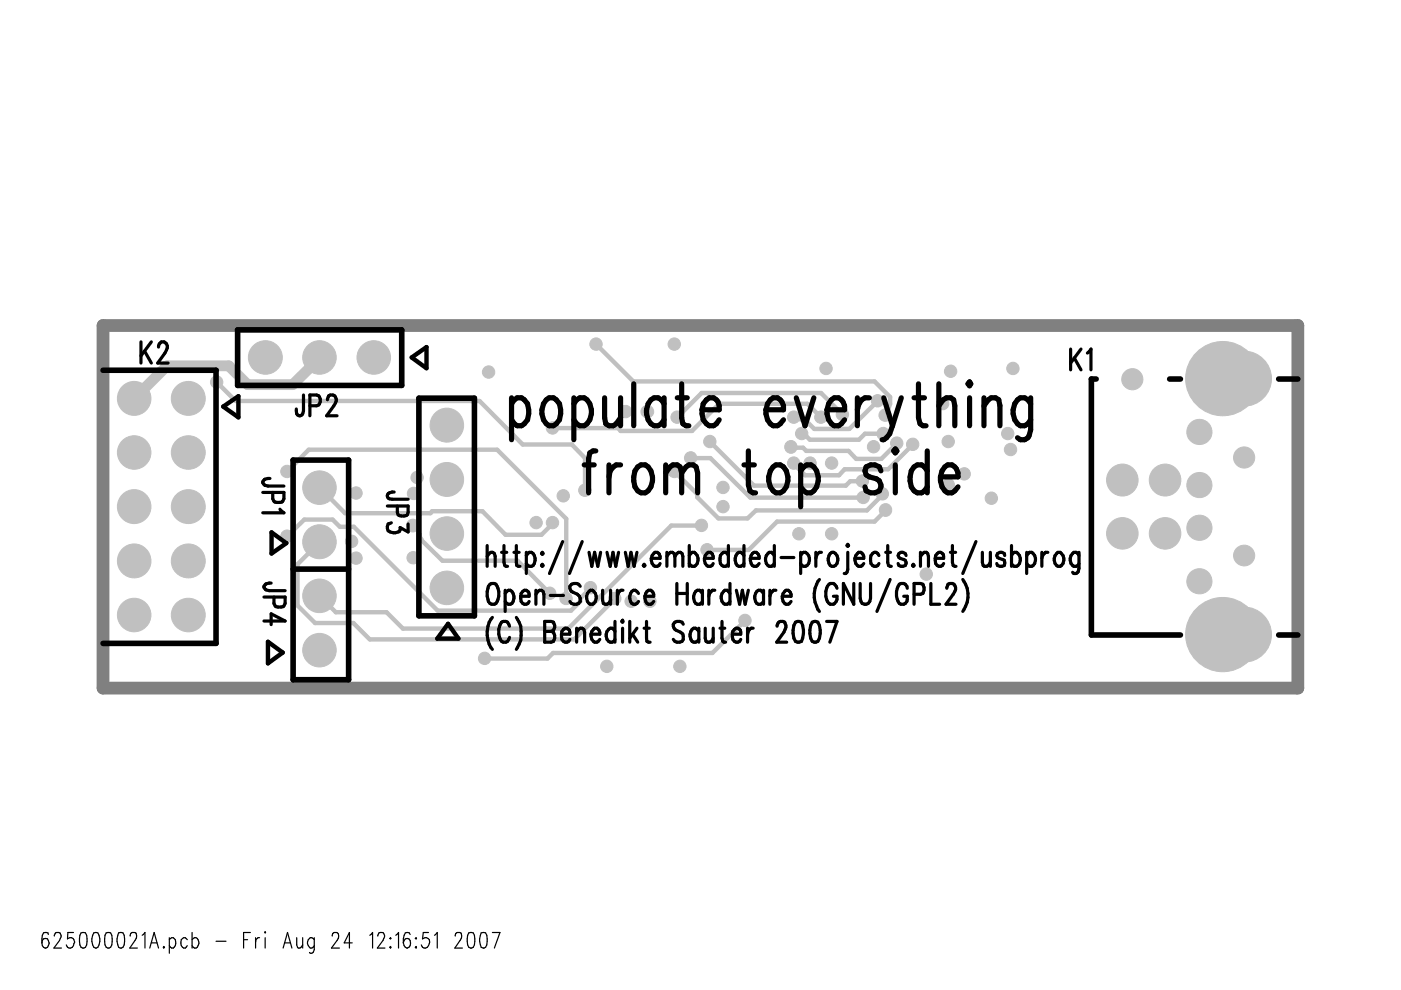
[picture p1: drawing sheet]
<svg xmlns="http://www.w3.org/2000/svg" width="297mm" height="210mm" viewBox="0 0 297 210" stroke-linecap="round" stroke-linejoin="round" font-family="sans-serif">
<g fill="none" stroke="#000" stroke-width=".25">
<path d="M9.2 199.1a.71 .71 0 0 1 1 .3 1.09 1.09 0 0 1-.6 1.6 1.15 1.15 0 0 1-.4-1.9zM10.2 198.1v-.3h-1l-.2 .5-.1 1.6M11.5 198.5l.3-.7h.9a1.24 1.24 0 0 1-.1 1.6l-1.2 1.6h1.6M15.6 197.7h-1.2l-.1 1.4a.85 .85 0 0 1 1.4 .1l.1 .5-.1 .4a.85 .85 0 0 1-.5 .8 .85 .85 0 0 1-.9-.1l-.2-.5M17.2 197.8h.9a3.5 3.5 0 0 1 0 3l-.6 .2a1.7 1.7 0 0 1-.7-1.9l.1-.8zM19.9 197.8h.8a2.89 2.89 0 0 1 0 3l-.5 .2a2.11 2.11 0 0 1-.6-2.7zM22.5 197.8h1a3.5 3.5 0 0 1 0 3l-.6 .2a1.7 1.7 0 0 1-.7-1.9l.1-.8zM25.1 197.8h1a3.5 3.5 0 0 1 0 3l-.4 .2-.6-.2a3.5 3.5 0 0 1 0-3zM27.6 198.5a.63 .63 0 0 1 .4-.8h.5a1.07 1.07 0 0 1 .1 1.7l-1.1 1.6h1.6M30.1 198.3l.6-.6v3.3M32.1 199.9h1.2M35.9 199.2l.5-.4h.3a1.43 1.43 0 0 1 0 2.2h-.3l-.5-.5"/>
<path d="M35.9 198.8v3.3M39.7 199.2l-.4-.4a.94 .94 0 0 0-.9 1.3 .86 .86 0 0 0 .9 .9l.4-.5M40.7 199.2a.68 .68 0 0 1 .7-.4 .68 .68 0 0 1 .6 .4 1.32 1.32 0 0 1-.4 1.8h-.4l-.5-.5M40.7 197.7v3.3M45.8 199.6h2.1M51.6 199.2h.9M53.1 197.7h-1.5v3.3M54.2 198.8v2.2M55 198.8h-.3l-.4 .4-.1 .5M56.2 197.5v.3zM56.2 198.8v2.2M60.4 199.9h1.2"/>
<path d="M62.9 198.8v1.5l.2 .5 .1 .2h.4l.6-.7M64.2 198.8v2.2M66.6 199.2l-.5-.4a1.11 1.11 0 0 0-.9 1.1 1.11 1.11 0 0 0 .9 1.1l.5-.5M66.6 198.8v2.6l-.2 .5-.3 .2h-.3l-.2-.2M70.4 198.5a.63 .63 0 0 1 .5-.8h.5a1.07 1.07 0 0 1 .1 1.7l-1.2 1.6h1.7M74.7 199.9h-1.7l1.1-2.2v3.3M78.4 198.3l.6-.6v3.3M80.1 198.5l.2-.7h1a1.24 1.24 0 0 1-.1 1.6l-1.2 1.6h1.6M82.8 198.8v.3l-.2-.1zM83.9 198.3l.6-.6v3.3M85.9 199.1a.73 .73 0 0 1 1.1 .3 1.09 1.09 0 0 1-.7 1.6 1.15 1.15 0 0 1-.4-1.9zM87 198.1a.71 .71 0 0 0-1.1-.3l-.4 1.3v.8"/>
<path d="M88.2 198.8v.3l-.1-.1zM90.8 197.7h-1.1l-.1 1.4 .5-.3a.88 .88 0 0 1 .9 1.3 .93 .93 0 0 1-1.4 .7l-.3-.5M92.1 198.3l.6-.6v3.3M96.5 198.5a.63 .63 0 0 1 .4-.8h.6a1.07 1.07 0 0 1 0 1.7l-1.1 1.6h1.6M99.4 197.8h.9a3.5 3.5 0 0 1 0 3l-.6 .2a1.7 1.7 0 0 1-.6-1.9v-.8zM102 197.8h1a3.5 3.5 0 0 1 0 3l-.4 .2-.6-.2a3.5 3.5 0 0 1 0-3zM104.4 197.7h1.6l-1.2 3.3M31.7 201l1-3.3 .9 3.3M34.7 200.7l.2 .1-.2 .2zM60 201l1-3.3 .9 3.3M82.8 200.7v.3l-.2-.2zM88.2 200.7v.3l-.1-.2z"/>
</g>
<g fill="#c0c0c0" stroke="#c0c0c0" stroke-width=".21">
<circle cx="67.7" cy="137.8" r="3.6"/>
<circle cx="67.7" cy="126.3" r="3.6"/>
<circle cx="238" cy="113.1" r="3.3"/>
<circle cx="237.9" cy="101.8" r="3.4"/>
<circle cx="247" cy="101.8" r="3.4"/>
<circle cx="247" cy="113.1" r="3.3"/>
<circle cx="259.3" cy="80.3" r="7.9"/>
<circle cx="259.3" cy="134.5" r="7.9"/>
<circle cx="39.9" cy="84.5" r="3.6"/>
<circle cx="28.4" cy="84.5" r="3.6"/>
<circle cx="39.9" cy="95.9" r="3.6"/>
<circle cx="28.5" cy="95.9" r="3.6"/>
<circle cx="39.9" cy="107.4" r="3.6"/>
<circle cx="28.4" cy="107.4" r="3.6"/>
<circle cx="39.9" cy="118.9" r="3.6"/>
<circle cx="28.4" cy="118.9" r="3.6"/>
<circle cx="39.9" cy="130.4" r="3.6"/>
<circle cx="28.5" cy="130.4" r="3.6"/>
<circle cx="67.7" cy="114.9" r="3.6"/>
<circle cx="67.7" cy="103.4" r="3.6"/>
<circle cx="94.7" cy="124.6" r="3.6"/>
<circle cx="94.7" cy="113.1" r="3.6"/>
<circle cx="94.7" cy="101.7" r="3.6"/>
<circle cx="94.7" cy="90.1" r="3.6"/>
<circle cx="79.3" cy="75.8" r="3.6"/>
<circle cx="67.7" cy="75.8" r="3.6"/>
<circle cx="56.3" cy="75.8" r="3.6"/>
<circle cx="240.1" cy="80.4" r="2.24"/>
<circle cx="254.3" cy="123.3" r="2.67"/>
<circle cx="254.3" cy="111.9" r="2.67"/>
<circle cx="254.3" cy="102.8" r="2.67"/>
<circle cx="254.3" cy="91.6" r="2.67"/>
<circle cx="263.7" cy="80.3" r="5.8"/>
<circle cx="263.7" cy="134.5" r="5.8"/>
<circle cx="263.8" cy="97" r="2.24"/>
<circle cx="263.8" cy="117.8" r="2.21"/>
</g>
<path d="M65.4 95.3h40l14.7 14.7v16.9M64.5 110.2h6l1.6 1.5h2.9l17.8 17.8h28.3l1.9-2v-.6l2.2-2.3M89.2 114.3l4.6 4.6h15.9l6.9 6.9M142.3 111.4l-21.8 21.9h-35.1l-3.4-3.5h-10.8l-3.4-3.4M130.4 126.9l-8.6 8.7h-43.4l-3.5-3.5h-8.1l-3.7-3.7M158 131.6l-7 6.8h-33.7l-1.2 1.2h-13.3" fill="none" stroke="#c0c0c0" stroke-width=".93"/>
<circle cx="89.2" cy="114.3" r=".47" fill="#c0c0c0"/>
<path d="M126.4 73l7.9 7.9h51.1l3.3 3.3v1.4l-.8 2.5h-.2M183.4 92h3.9M190.2 94l-3.3 3.3h-5.4l-1.6-1.7h-9l-.6-.7h-2.6v-.1M193.5 94.2l-5.2 5.3h-9.2M67.8 114.9l-4.7 4.7v8.8M88.5 111.4l.7 2.9M187.1 104.7l.1 .1-3.4 3.4h-23.5M187.8 108.2l-2.4 2.4h-20.6" fill="none" stroke="#c0c0c0" stroke-width=".93"/>
<circle cx="186.1" cy="85" r=".47" fill="#c0c0c0"/>
<g fill="none" stroke="#c0c0c0" stroke-width=".93">
<path d="M46 81l4 4h51.7l9.1 9.2h10.4l2.8 2.9v6.9M65.4 95.3l-4.5 4.7M146.5 97.1h4.1l8.5 8.4h23.9M150.5 93.7l9.4 9.3h19.4l1-1h2.6M168.3 98.2l-.1 .1 2.5 2.5h7.2l1.2-1.3M170 92h.4l1.3 1.2h10.4l1.3-1.2M174.1 88.5l-2.9-2.9h-18.7l-5.8 5.8h-15.1l-.5-.6h-13.9M178.6 87.9l-4.5-4.6h-25.3l-5.2 5.2M186.1 85l-6 5.9h-7.5l-1.6-1.6-2.7-.8M64.5 110.2l-3.6 3.5M67.8 103.4l5.4 5.4h18.1l.3-.4h10.7l4.9 5h7.6l2.5-2.5-.1-.1M87.5 111.4h1"/>
<path d="M142.3 111.4h6.5M143 100l4.8 4.7v.7l4.5 4.5h6.2l1.8-1.7M164.8 110.6l-6.1 6h-8.8"/>
</g>
<path d="M67.8 75.9l-5.7 5.6h-9.6l-4-3.9h-13.1l-7 6.9" fill="none" stroke="#c0c0c0" stroke-width="2.3"/>
<g fill="#c0c0c0" stroke="#c0c0c0" stroke-width=".21">
<circle cx="125.2" cy="124.6" r="1.31"/>
<circle cx="120" cy="126.9" r="1.31"/>
<circle cx="130.3" cy="126.9" r="1.31"/>
<circle cx="116.5" cy="125.8" r="1.31"/>
<circle cx="158" cy="131.5" r="1.31"/>
<circle cx="102.7" cy="139.6" r="1.31"/>
<circle cx="128.7" cy="141.3" r="1.31"/>
<circle cx="133.8" cy="127.5" r="1.31"/>
<circle cx="144.1" cy="141.3" r="1.31"/>
<circle cx="137.8" cy="127.5" r="1.31"/>
<circle cx="187.7" cy="88" r="1.31"/>
<circle cx="187.1" cy="104.7" r="1.31"/>
<circle cx="193.5" cy="94.2" r="1.31"/>
<circle cx="190.1" cy="94" r="1.31"/>
<circle cx="187.2" cy="92" r="1.33"/>
<circle cx="186.1" cy="85" r="1.31"/>
<circle cx="187.7" cy="108.1" r="1.33"/>
<circle cx="201" cy="93.6" r="1.31"/>
<circle cx="213.7" cy="91.9" r="1.31"/>
<circle cx="196.4" cy="121.7" r="1.31"/>
<circle cx="214.8" cy="78.1" r="1.31"/>
<circle cx="201.6" cy="78.7" r="1.31"/>
<circle cx="210.2" cy="105.6" r="1.31"/>
<circle cx="204.4" cy="100.5" r="1.31"/>
<circle cx="201" cy="102.8" r="1.31"/>
<circle cx="185.2" cy="94.7" r="1.31"/>
<circle cx="199.9" cy="85.6" r="1.31"/>
<circle cx="214.3" cy="95.3" r="1.31"/>
<circle cx="126.4" cy="73" r="1.31"/>
<circle cx="150.5" cy="93.6" r="1.31"/>
<circle cx="182.8" cy="102" r="1.31"/>
<circle cx="183" cy="105.5" r="1.31"/>
<circle cx="146.4" cy="97.1" r="1.31"/>
<circle cx="143" cy="100" r="1.31"/>
<circle cx="168.3" cy="98.2" r="1.31"/>
<circle cx="167.7" cy="94.7" r="1.33"/>
<circle cx="170" cy="91.9" r="1.31"/>
<circle cx="168.3" cy="88.5" r="1.31"/>
<circle cx="178.6" cy="87.9" r="1.31"/>
<circle cx="143.6" cy="88.5" r="1.31"/>
<circle cx="149.9" cy="116.6" r="1.31"/>
<circle cx="117.1" cy="110.8" r="1.31"/>
<circle cx="124" cy="103.9" r="1.31"/>
<circle cx="148.7" cy="111.4" r="1.31"/>
<circle cx="119.4" cy="105.1" r="1.31"/>
<circle cx="143" cy="73" r="1.31"/>
<circle cx="137.3" cy="87.3" r="1.34"/>
<circle cx="176.3" cy="113.2" r="1.31"/>
<circle cx="169.4" cy="113.2" r="1.31"/>
<circle cx="153.3" cy="107.4" r="1.31"/>
<circle cx="117.1" cy="90.7" r="1.31"/>
<circle cx="174" cy="88.5" r="1.31"/>
<circle cx="113.7" cy="110.8" r="1.31"/>
<circle cx="175.1" cy="78.1" r="1.31"/>
<circle cx="103.6" cy="78.9" r="1.31"/>
<circle cx="132.6" cy="87.3" r="1.31"/>
<circle cx="171.8" cy="98.2" r="1.31"/>
<circle cx="153.3" cy="103.4" r="1.31"/>
<circle cx="176.3" cy="98.2" r="1.31"/>
<circle cx="60.8" cy="113.7" r="1.31"/>
<circle cx="60.8" cy="100" r="1.31"/>
<circle cx="87.5" cy="111.4" r="1.33"/>
<circle cx="45.9" cy="81" r="1.31"/>
<circle cx="75.5" cy="104.5" r="1.31"/>
<circle cx="74.6" cy="114.8" r="1.31"/>
<circle cx="75.5" cy="118.3" r="1.31"/>
<circle cx="87.6" cy="118.3" r="1.31"/>
<circle cx="87.7" cy="104.6" r="1.31"/>
<circle cx="88.4" cy="101.2" r="1.31"/>
</g>
<path d="M21.8 69h253.4v76.9h-253.4z" fill="none" stroke="#808080" stroke-width="2.7"/>
<g fill="none" stroke="#000" stroke-width=".68">
<path d="M29.9 72.5v4.5M30.6 74.4l1.5 2.6M32.1 72.5l-2.2 3M33.6 73.6a1.01 1.01 0 0 1 1.2-1.1 1.15 1.15 0 0 1 .5 1.7l-1.9 2.8h2.2M227 74v4.4M227.8 75.9l1.4 2.5M229.2 74l-2.2 3M230.5 74.9l.8-.9v4.4M64.3 83.7v3.4l-.1 .6a.68 .68 0 0 1-.7 .5 .68 .68 0 0 1-.6-.5l-.1-1M65.7 86h1.4a1.22 1.22 0 0 0 .8-1.1 1.22 1.22 0 0 0-.8-1.2h-1.4v4.5M69.4 84.8l.3-.9 .3-.2h.6a1.15 1.15 0 0 1 .5 1.7l-1.8 2.8h2.2M55.7 104.4h4.5v1.4l-.3 .5a1.64 1.64 0 0 1-1.8 0l-.3-.5v-1.4"/>
<path d="M57.2 101.4a1.26 1.26 0 0 0-1.5 .7v.3l.4 .5 .7 .2h3.4M59.4 108l.8 .7h-4.5M82.1 107.3h4.4v1.3l-.1 .5a1.84 1.84 0 0 1-2 0l-.2-.5v-1.3M83 110.8l-.5 .2a1.01 1.01 0 0 0 .2 1.8 2.27 2.27 0 0 0 2-.1l.1-.8 1.7 .9v-1.7M83.6 104.3a1.1 1.1 0 0 0-1.5 1l.4 .5h.6h3.4M103.3 115.7v4.4M103.3 118l.8-.9h.4l.3 .3 .2 .6v2.1M106.3 117.1h1.1M106.8 115.7v3.5l.2 .7 .6 .2M109 117.1h1.1M109.5 115.7l.1 4.2 .6 .2M111.6 117.8l.6-.7a1.26 1.26 0 0 1 1.3 1.7l-.5 1.1-.3 .2h-.5l-.6-.6"/>
<path d="M111.6 117.1v4.5M115 117.1l.1 .3-.1 .1-.2-.1zM115 119.6l.1 .3-.1 .2-.2-.2zM119.3 114.8l-2.8 6.8M123.4 114.8l-2.7 6.8M124.9 117.1l.6 3 .6-3 .6 3 .6-3M128.7 117.1l.7 3 .6-3 .6 3 .5-3M132.6 117.1l.6 3 .6-3 .7 3 .5-3M136.6 119.6l.1 .3-.1 .2-.2-.2zM138.1 118.4a1.33 1.33 0 0 0 1.3 1.7l.3-.2 .3-.4M138.6 117.4l.3-.3a.98 .98 0 0 1 1.1 1.3h-1.9l.2-.6zM141.4 118l.8-.9h.4l.3 .3 .2 .6"/>
<path d="M141.4 117.1v3M143.1 118l.7-.9h.5l.3 .3 .2 .6v2.1M143.1 118v2.1M146.1 117.8l.6-.7a1.34 1.34 0 0 1 1.3 1.7l-.2 .7-.6 .6h-.5l-.6-.6M146.1 115.7v4.4M149.4 118.4a1.33 1.33 0 0 0 1.2 1.7l.4-.2 .2-.4M149.9 117.4l.2-.3a.98 .98 0 0 1 1.1 1.3h-1.8l.1-.6zM154.4 117.8l-.6-.7a1.26 1.26 0 0 0-1.1 1.7v.7a.93 .93 0 0 0 1.5 .4l.2-.4M154.4 115.7v4.4M157.7 117.8l-.6-.7a1.26 1.26 0 0 0-1.2 1.7l.1 .7a.84 .84 0 0 0 1.4 .4l.3-.4M157.7 115.7v4.4M159.1 118.4a1.57 1.57 0 0 0 .8 1.7h.5l.6-.6"/>
<path d="M159.5 117.4l.4-.3a1.04 1.04 0 0 1 1.1 1.3h-1.9zM164.2 117.8l-.6-.7a1.34 1.34 0 0 0-1.3 1.7l.2 .7 .6 .6h.5l.6-.6M164.2 115.7v4.4M165.6 118.2h2.7M169.8 117.8l.5-.7a1.53 1.53 0 0 1 1.1 2.4 .93 .93 0 0 1-1.4 .4l-.2-.4M169.8 117.1v4.5M173 117.1v3M174.2 117.1a1.15 1.15 0 0 0-1.2 1.3M176 117.4l.4-.3a1.53 1.53 0 0 1 1.1 2.4 .93 .93 0 0 1-1.5 .4 2.09 2.09 0 0 1 0-2.5zM179.7 115.4l.2 .3-.2 .1-.1-.1zM179.7 117.1v3.6l-.1 .6-.3 .3h-.3M181.3 118.4a1.33 1.33 0 0 0 1.2 1.7l.6-.6"/>
<path d="M182 117.1a1.04 1.04 0 0 1 1.1 1.3h-1.8l.1-.6zM186.4 117.8l-.6-.7a1.26 1.26 0 0 0-1.2 1.7l.1 .7a.93 .93 0 0 0 1.4 .4l.3-.4M187.8 117.1h1M188.2 115.7v3.5l.2 .7 .6 .2M192.1 117.8l-.2-.4-.5-.3h-.4l-.4 .3-.2 .4 .2 .4 1 .4a.81 .81 0 0 1 .3 1.3 .96 .96 0 0 1-1.5-.4M193.6 119.6l.2 .3-.2 .2-.1-.2zM195.2 118l.7-.9h.5l.3 .3 .1 .6v2.1M195.2 117.1v3M198.3 118.4a1.23 1.23 0 0 0 1.2 1.7l.3-.2 .3-.4M198.7 117.4a.87 .87 0 0 1 1.1-.1 .87 .87 0 0 1 .3 1.1h-1.8l.1-.6zM201.5 117.1h1.1M201.9 115.7v3.5l.2 .7 .6 .2"/>
<path d="M206.9 114.8l-2.8 6.8M208.3 117.1v2.1l.1 .7 .3 .2h.5l.3-.2 .5-.7M210 117.1v3M213 117.8l-.1-.4-.5-.3h-.4l-.5 .3-.2 .4 .2 .4 1.4 .6v1.1l-.9 .2-.5-.2-.2-.4M214.5 117.8l.6-.7a1.34 1.34 0 0 1 1.2 1.7l-.1 .7-.6 .6-.9-.2-.2-.4M214.5 115.7v4.4M217.7 117.8l.6-.7a1.34 1.34 0 0 1 1.2 1.7l-.1 .7-.6 .6h-.5l-.6-.6M217.7 117.1v4.5M220.9 117.1v3M222.2 117.1a1.27 1.27 0 0 0-1.3 1.3M224 117.4l.3-.3a1.34 1.34 0 0 1 1.3 1.7l-.2 .7-.4 .4-.2 .2h-.5a1.77 1.77 0 0 1-.3-2.7zM228.8 117.8l-.6-.7a1.34 1.34 0 0 0-1.3 1.7l.2 .7 .6 .6 .8-.2 .3-.4"/>
<path d="M228.8 117.1v3.4l-.2 .7-.4 .4h-.5l-.3-.3M56 126.6h4.5v1.3l-.3 .6a1.64 1.64 0 0 1-1.9 0l-.2-.6v-1.3M56 131.7h4.5l-3-1.6v2.3M57.5 123.6a1.26 1.26 0 0 0-1.5 .7v.3l.4 .5 .7 .1h3.4M103.9 123.9l.3-.2a1.06 1.06 0 0 1 1.4 1 3.6 3.6 0 0 1-.4 3.2 1.06 1.06 0 0 1-1.2 .1 1.06 1.06 0 0 1-.5-.9 3.6 3.6 0 0 1 .4-3.2zM104.4 130.9a5.7 5.7 0 0 0 0 6.8M107.1 125.8l.7-.6a1.26 1.26 0 0 1 1.2 1.6l-.2 .7a.84 .84 0 0 1-1.4 .4l-.3-.4M107.1 125.2v4.4M108 132.8a1.06 1.06 0 0 0-1-1.1 1.06 1.06 0 0 0-1.1 1.1 3.6 3.6 0 0 0 .4 3.2l.4 .2a1.06 1.06 0 0 0 1.3-1.1M109.5 130.9a6.1 6.1 0 0 1 0 6.8M110.4 126.4a1.23 1.23 0 0 0 1.2 1.7l.3-.2 .3-.4M110.8 125.4a.87 .87 0 0 1 1.1 0 .87 .87 0 0 1 .3 1h-1.8l.1-.6z"/>
<path d="M113.6 126l.8-.8h.4l.3 .2 .2 .6v2.1M113.6 125.2v2.9M115.5 131.8h1.3a1.1 1.1 0 0 1 .6 1.6l-.6 .5 .5 .1a1.84 1.84 0 0 1 0 2l-.5 .2h-1.3zM115.5 133.9h1.3M116.7 126.3h2.8M119 134.5a1.23 1.23 0 0 0 1.2 1.7l.4-.2 .2-.4M119.5 133.4a.87 .87 0 0 1 1 0 .87 .87 0 0 1 .3 1.1h-1.8l.1-.6zM122.3 134l.7-.8h.4l.4 .2 .2 .6v2.2M122.3 133.2v3M123 124.3a1.27 1.27 0 0 0-2.2 0 1.15 1.15 0 0 0 .7 1.3l.9 .4a1.16 1.16 0 0 1 .6 1.1 1.16 1.16 0 0 1-.7 1l-1.1-.2-.4-.4M124.9 125.4l.2-.2a1.34 1.34 0 0 1 1.3 1.6l-.2 .7-.3 .4-.3 .2h-.5a1.77 1.77 0 0 1-.2-2.7zM125.3 134.5a1.33 1.33 0 0 0 1.3 1.7l.6-.6"/>
<path d="M126.1 133.2a1.04 1.04 0 0 1 1.1 1.3h-1.9l.2-.6zM127.8 125.2v2.1l.1 .6 .8 .2 .3-.2 .5-.6M129.5 125.2v2.9M130.4 133.9l-.6-.7a1.53 1.53 0 0 0-1.1 2.4 .93 .93 0 0 0 1.4 .4l.3-.4M130.4 131.8v4.4M130.9 125.2v2.9M132 131.5v.4l-.2-.1zM132 133.2v3M132.1 125.2a1.15 1.15 0 0 0-1.2 1.2M133.5 131.8v4.4M134.1 134.5l1.1 1.7M135 133.2l-1.5 2.1"/>
<path d="M135.4 125.8l-.7-.6a1.26 1.26 0 0 0-1.2 1.6l.2 .7a.84 .84 0 0 0 1.3 .4l.4-.4M136.6 133.2h1.1M136.7 126.4a1.57 1.57 0 0 0 .8 1.7h.5l.6-.6M137.1 131.8l.1 4.2 .6 .2M137.2 125.4l.3-.2a1.04 1.04 0 0 1 1.1 1.2h-1.9zM143.5 123.7v4.4M143.5 125.8h2.2M144.9 132.3a1.11 1.11 0 0 0-1.3-.6 1.11 1.11 0 0 0-.9 1.1l.4 .6 1.5 .9a1.43 1.43 0 0 1 0 1.7 1.31 1.31 0 0 1-1.9-.4M145.7 123.7v4.4M148.2 133.9l-.7-.7a1.26 1.26 0 0 0-1.2 1.7l.2 .7a.84 .84 0 0 0 1.3 .4l.4-.4M148.2 133.2v3M148.9 125.8l-.6-.6a1.26 1.26 0 0 0-1.2 1.6l.1 .7 .3 .4 .3 .2h.5l.6-.6"/>
<path d="M148.9 125.2v2.9M149.5 133.2v2.1l.2 .7 .8 .2 .3-.2 .4-.7M150.3 125.2v2.9M151.2 133.2v3M151.6 125.2a1.27 1.27 0 0 0-1.3 1.2M152.7 133.2h1M153.1 131.8v3.5l.1 .7 .6 .2M154.8 125.8l-.6-.6a1.34 1.34 0 0 0-1.3 1.6l.2 .7 .6 .6h.5l.6-.6M154.8 123.7v4.4M155.3 134.5a1.23 1.23 0 0 0 1.2 1.7l.3-.2 .3-.4M155.7 133.4a.87 .87 0 0 1 1.1 0 .87 .87 0 0 1 .3 1.1h-1.8l.1-.6zM156.1 125.2l.7 2.9 .6-2.9 .6 2.9 .7-2.9"/>
<path d="M158.5 133.2v3M159.7 133.2a1.15 1.15 0 0 0-1.2 1.3M161.9 125.8l-.6-.6a1.26 1.26 0 0 0-1.3 1.6l.2 .7 .2 .4 .4 .2h.5l.6-.6M161.9 125.2v2.9M163.2 125.2v2.9M164.5 125.2a1.27 1.27 0 0 0-1.3 1.2M164.8 132.8a1.02 1.02 0 0 1 1.2-1 1.23 1.23 0 0 1 .5 1.6l-.3 .6-1.5 2.2h2.1M165.9 126.4a1.33 1.33 0 0 0 1.2 1.7l.6-.6M166.4 125.4l.2-.2a1.04 1.04 0 0 1 1.1 1.2h-1.8l.1-.6zM168.7 131.9l.4-.1 .8 .1a5 5 0 0 1 0 4.1l-.5 .2-.7-.2a4.2 4.2 0 0 1 0-4.1zM172.2 131.9l.4-.1 .8 .1a4.2 4.2 0 0 1 0 4.1l-.4 .2-.8-.2a4.2 4.2 0 0 1 0-4.1zM173.7 122.9a5.7 5.7 0 0 0 0 6.7"/>
<path d="M175.3 131.8h2.2l-1.6 4.4M177.5 124.7a1.1 1.1 0 0 0-1.7-.8 3.1 3.1 0 0 0 .2 4.2 1.27 1.27 0 0 0 1.5-1.7h-.8M181 123.7v4.4l-2.2-4.4v4.4M182.4 123.7v3.1l.1 .7a1.02 1.02 0 0 0 1 .6 1.02 1.02 0 0 0 .9-.6l.2-.7v-3.1M188.7 122.9l-2.8 6.7M192.4 124.7a1.06 1.06 0 0 0-1.1-1 1.06 1.06 0 0 0-1.1 1 3.6 3.6 0 0 0 .5 3.2 1.06 1.06 0 0 0 1.1 .1 1.06 1.06 0 0 0 .6-.9v-.7h-.8M193.8 126h1.4l.5-.2a1.84 1.84 0 0 0 0-1.9l-.5-.2h-1.4v4.4M197.4 123.7v4.4h1.8M200.7 124.7l.3-.8 .3-.2h.6a1.15 1.15 0 0 1 .5 1.7l-1.8 2.7h2.1M204.1 122.9a5.7 5.7 0 0 1 0 6.7"/>
</g>
<g fill="none" stroke="#000" stroke-width="1.1">
<path d="M108.5 84.3v8.9M108.5 85.6l.6-.8 .5-.5h1a3 3 0 0 1 1.5 3.4l-.3 1.3-.6 .8-.6 .5h-1l-.5-.5-.6-.8M115.8 84.8l.6-.5h.9a3 3 0 0 1 1.6 3.4l-.3 1.3-.7 .8-.6 .5h-.9a3.7 3.7 0 0 1-.6-5.5zM121.7 85.6l.6-.8 .6-.5h1a3.6 3.6 0 0 1 0 6h-1l-.6-.5-.6-.8M121.7 84.3v8.9M123.9 98.6h2.1M126.3 95.6h-.6l-.6 .4-.3 1.3v7.2M128.2 84.3v4.3l.2 1.2 .7 .5h.9l.6-.5 1-1.2M129.1 98.6v5.9M131.6 84.3v6M131.6 98.6h-1l-.6 .4-.6 .8-.3 1.3M134.4 81.4v8.9"/>
<path d="M135.2 99l.7-.4h.9a3.6 3.6 0 0 1 0 5.9h-.9a3 3 0 0 1-1.5-3.4l.2-1.3zM140.8 85.6l-.6-.8-.7-.5h-.8a3.5 3.5 0 0 0 0 6h.8l.7-.5 .6-.8M140.8 84.3v6M141.1 98.6v5.9M143.6 84.3h2.1M144.5 81.4v7.2l.3 1.2 .7 .5h.5M148.8 86.9a3 3 0 0 0 1.6 3.4h.9l.6-.5 .6-.8M149.8 84.8l.6-.5a1.93 1.93 0 0 1 2.1 2.6h-3.7l.3-1.3zM157.7 98.6h2.2M158.7 95.6v7.2l.3 1.3 .6 .4h.6M162.4 86.9a3.3 3.3 0 0 0 1.5 3.4h.9l.6-.5 .7-.8M163.3 84.8l.6-.5a2.01 2.01 0 0 1 2.2 2.6h-3.7l.3-1.3z"/>
<path d="M163.9 99l.6-.4h.9a3.5 3.5 0 0 1 0 5.9h-.9a3.7 3.7 0 0 1-.6-5.5zM168.8 84.3l1.9 6 1.9-6M169.8 99.8l.6-.8 .6-.4h1a3.6 3.6 0 0 1 0 5.9h-1l-.6-.4-.6-.9M169.8 98.6v8.9M175.3 86.9a3.3 3.3 0 0 0 1.6 3.4h.9l.6-.5 .7-.8M176.3 84.8l.6-.5a2.01 2.01 0 0 1 2.2 2.6h-3.8l.4-1.3zM181.8 84.3v6M184.3 84.3h-.9l-.7 .5-.6 .8-.3 1.3M186.8 99.8l-.4-.8-.9-.4h-.9l-1 .4-.2 .8 .2 .9 .7 .4 1.5 .4a1.67 1.67 0 0 1 .6 2.6l-.9 .4h-.9l-1-.4-.2-.9M187.4 84.3l1.8 6M189.2 90.3l-.6 1.7-.6 .8-.6 .4h-.4M189.8 95.2l.4 .4-.4 .4-.3-.4z"/>
<path d="M189.8 98.6v5.9M191.1 84.3l-1.9 6M193.8 84.3h2.2M194.7 81.4v7.2l.4 1.2 .6 .5h.6M196.6 99.8l-.6-.8-.6-.4h-.9a3 3 0 0 0-1.5 3.4l.2 1.2 .6 .9 .7 .4h.9l.6-.4 .6-.9M196.6 95.6v8.9M199.1 86l.9-1.2 .7-.5h.9l.6 .5 .2 1.2v4.3M199.1 81.4v8.9M200.3 99l.6-.4a2.01 2.01 0 0 1 2.2 2.5h-3.7l.3-1.3zM205.6 81l.2 .4-.2 .4-.4-.4zM205.6 84.3v6M208.6 86l.9-1.2 .6-.5h1l.7 .5 .2 1.2v4.3"/>
<path d="M208.6 84.3v6M218.5 85.6l-.6-.8-.6-.5h-1a3.6 3.6 0 0 0 0 6h1l.6-.5 .6-.8M218.5 84.3v6.8l-.3 1.3-.3 .4-.6 .4h-1l-.6-.4M141.1 100.3l1-1.3 .6-.4h.9l.6 .4 .3 1.3M144.5 100.3v4.2M144.5 100.3l1-1.3 .5-.4h1l.6 .4 .3 1.3v4.2M199.4 101.1a3.3 3.3 0 0 0 1.5 3.4h.9l.6-.4 .7-.9"/>
</g>
<path d="M21.8 78.5h24v57.9h-24M50.4 69.9h34.8v11.8h-34.8zM62.1 97.6h11.8v46.5h-11.8zM88.8 84.4h11.8v46.2h-11.8zM232.4 80.4h-1v54.2h18.9M248 80.4h2.3M271.1 80.4h4.1M62.1 120.7h11.8M271.1 134.6h4.1" fill="none" stroke="#000" stroke-width="1.2"/>
<path d="M87.3 75.8l3.1-2.2v4.5zM47.3 86.2l3.2-2.2v4.5zM57.6 112.9l3.1 2.3-3.1 2.2zM56.8 136.1l3.1 2.3-3.1 2.2zM95 132.3l2.2 3.1h-4.5z" fill="none" stroke="#000" stroke-width=".93"/>
</svg>
